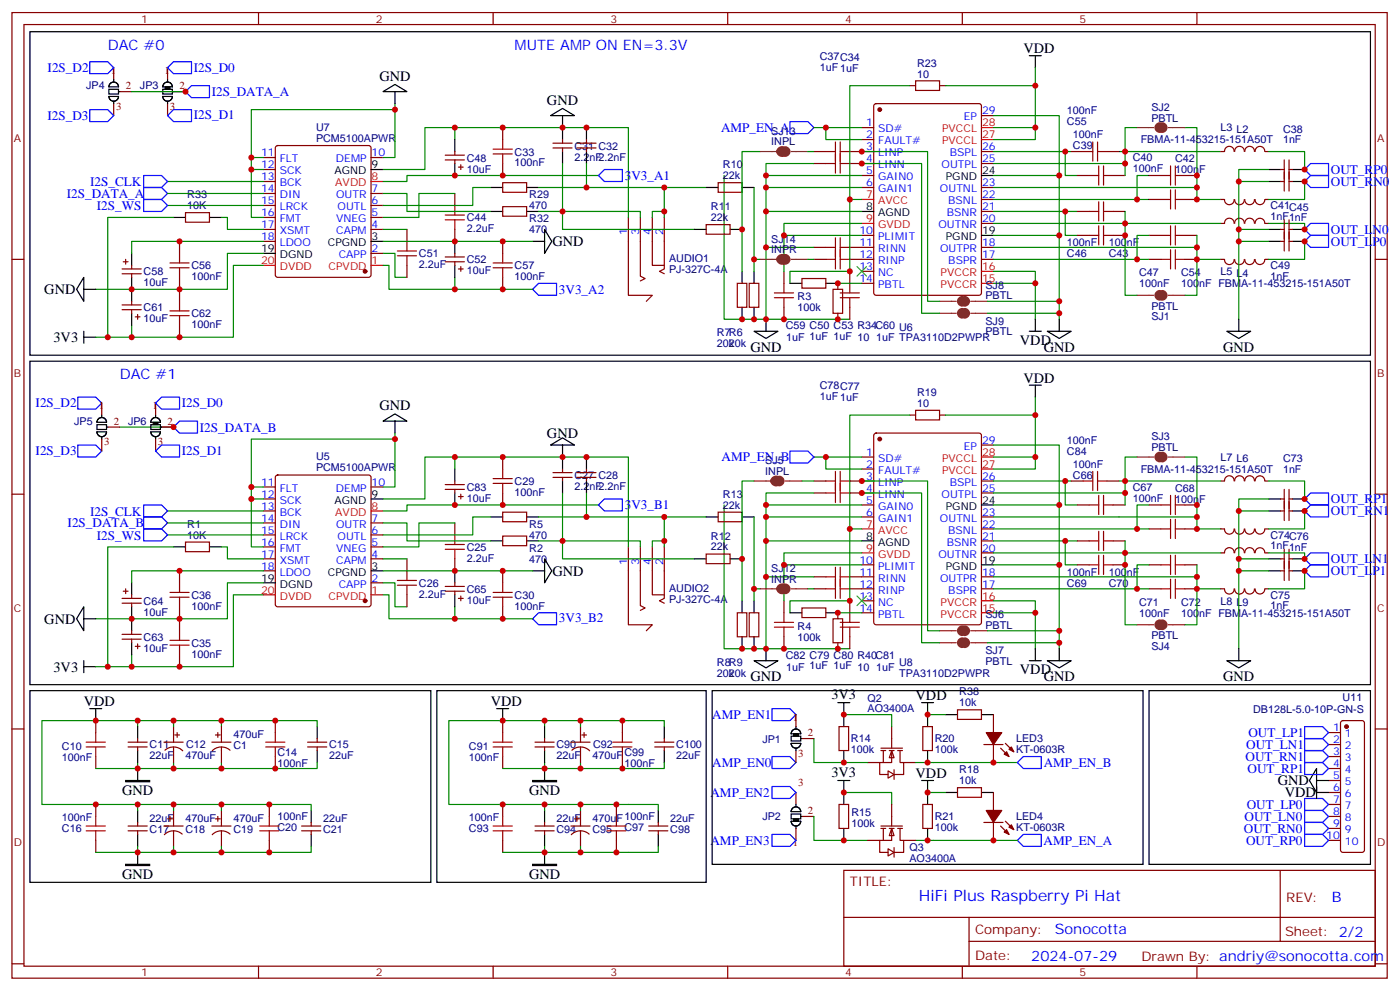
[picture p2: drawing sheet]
<svg xmlns="http://www.w3.org/2000/svg" width="413mm" height="292mm" viewBox="0 0 413 292" stroke-linecap="round" stroke-linejoin="round" font-family="sans-serif">
<defs><g id="words">
<text font-size="4.6" fill="#00f" x="270.8" y="265.3">HiFi Plus Raspberry Pi Hat</text>
<g font-size="4.2" fill="#00f">
<text x="31.7" y="14.6">DAC #0</text>
<text x="151.7" y="14.6">MUTE AMP ON EN=3.3V</text>
<text x="35.3" y="111.7">DAC #1</text>
<text x="392.5" y="265.6">B</text>
<text x="310.9" y="275.1">Sonocotta</text>
<text x="304" y="282.9">2024-07-29</text>
</g>
<g font-size="4.2">
<text x="301.6" y="15.7">VDD</text>
<text x="111.8" y="23.8">GND</text>
<text x="161.2" y="30.9">GND</text>
<text x="162.8" y="72.5">GND</text>
<text x="13.1" y="86.6">GND</text>
<text x="15.8" y="100.7">3V3</text>
<text x="300.6" y="101.4">VDD</text>
<text x="221.2" y="103.6">GND</text>
<text x="307.6" y="103.6">GND</text>
<text x="360.5" y="103.6">GND</text>
<text x="301.6" y="112.7">VDD</text>
<text x="111.8" y="120.8">GND</text>
<text x="161.2" y="129">GND</text>
<text x="162.8" y="169.5">GND</text>
<text x="13.1" y="183.7">GND</text>
<text x="15.8" y="197.8">3V3</text>
<text x="221.2" y="200.6">GND</text>
<text x="300.6" y="198.5">VDD</text>
<text x="307.6" y="200.6">GND</text>
<text x="360.5" y="200.6">GND</text>
<text x="24.7" y="208">VDD</text>
<text x="144.6" y="208">VDD</text>
<text x="245.1" y="205.8">3V3</text>
<text x="269.9" y="206.2">VDD</text>
<text x="245.1" y="228.8">3V3</text>
<text x="269.9" y="229.1">VDD</text>
<text x="376.6" y="231.3">GND</text>
<text x="36" y="234.1">GND</text>
<text x="155.9" y="234.1">GND</text>
<text x="378.7" y="234.8">VDD</text>
<text x="36" y="258.8">GND</text>
<text x="155.9" y="258.8">GND</text>
</g>
<g font-size="3.9" fill="#00f">
<text x="14" y="21.1">I2S_D2</text>
<text x="57.1" y="21.2">I2S_D0</text>
<text x="62.4" y="28.2">I2S_DATA_A</text>
<text x="14" y="35.3">I2S_D3</text>
<text x="57.1" y="35.1">I2S_D1</text>
<text x="212.5" y="38.9">AMP_EN_A</text>
<text x="184.1" y="53">3V3_A1</text>
<text x="392.3" y="51.2">OUT_RP0</text>
<text x="19.7" y="58.3">I2S_DATA_A</text>
<text x="26.6" y="54.9">I2S_CLK</text>
<text x="392.3" y="54.8">OUT_RN0</text>
<text x="28.6" y="61.9">I2S_WS</text>
<text x="392.3" y="68.9">OUT_LN0</text>
<text x="392.3" y="72.4">OUT_LP0</text>
<text x="164.7" y="86.5">3V3_A2</text>
<text x="10.5" y="119.9">I2S_D2</text>
<text x="53.6" y="119.9">I2S_D0</text>
<text x="58.9" y="127.1">I2S_DATA_B</text>
<text x="10.5" y="134.1">I2S_D3</text>
<text x="53.6" y="133.9">I2S_D1</text>
<text x="212.7" y="135.6">AMP_EN_B</text>
<text x="392.3" y="148.2">OUT_RP1</text>
<text x="19.9" y="155.3">I2S_DATA_B</text>
<text x="26.6" y="151.9">I2S_CLK</text>
<text x="184.1" y="150">3V3_B1</text>
<text x="392.3" y="151.7">OUT_RN1</text>
<text x="28.6" y="158.9">I2S_WS</text>
<text x="392.3" y="165.8">OUT_LN1</text>
<text x="392.3" y="169.3">OUT_LP1</text>
<text x="164.7" y="183.3">3V3_B2</text>
<text x="209.9" y="211.7">AMP_EN1</text>
<text x="367.3" y="220.5">OUT_LN1</text>
<text x="368" y="217">OUT_LP1</text>
<text x="209.9" y="225.8">AMP_EN0</text>
<text x="307.6" y="225.9">AMP_EN_B</text>
<text x="367.1" y="224.1">OUT_RN1</text>
<text x="367.7" y="227.6">OUT_RP1</text>
<text x="209.4" y="234.6">AMP_EN2</text>
<text x="367.5" y="238.2">OUT_LP0</text>
<text x="366.6" y="245.2">OUT_RN0</text>
<text x="366.8" y="241.7">OUT_LN0</text>
<text x="209.4" y="248.7">AMP_EN3</text>
<text x="307.6" y="248.7">AMP_EN_A</text>
<text x="367.3" y="248.7">OUT_RP0</text>
</g>
<g font-size="3.9" fill="#800">
<text x="250.5" y="260.9">TITLE:</text>
<text x="379.1" y="265.6">REV:</text>
<text x="287.4" y="275.1">Company:</text>
<text x="378.7" y="275.7">Sheet: 2/2</text>
<text x="287.4" y="282.8">Date:</text>
<text x="336.4" y="282.8">Drawn By: andriy@sonocotta.com</text>
</g>
<g font-size="3.2" fill="#800">
<text x="41.6" y="6.7">1</text>
<text x="110.8" y="6.7">2</text>
<text x="179.9" y="6.7">3</text>
<text x="249.1" y="6.7">4</text>
<text x="318.2" y="6.7">5</text>
<text x="4.1" y="41.8">A</text>
<text x="405.9" y="41.8">A</text>
<text x="4.1" y="110.9">B</text>
<text x="405.9" y="110.9">B</text>
<text x="4.1" y="180.1">C</text>
<text x="405.9" y="180.1">C</text>
<text x="4.1" y="249.2">D</text>
<text x="405.9" y="249.2">D</text>
<text x="41.6" y="287.5">1</text>
<text x="110.8" y="287.5">2</text>
<text x="179.9" y="287.5">3</text>
<text x="249.1" y="287.5">4</text>
<text x="318.2" y="287.5">5</text>
</g>
<g font-size="3.2" fill="#000080">
<text x="241.6" y="17.7">C37C34</text>
<text x="241.6" y="20.8">1uF 1uF</text>
<text x="270.3" y="22.9">10</text>
<text x="270.3" y="19.7">R23</text>
<text x="25.4" y="26.4">JP4</text>
<text x="41.3" y="26.4">JP3</text>
<text x="314.5" y="33.7">100nF</text>
<text x="339.4" y="35.8">PBTL</text>
<text x="339.4" y="32.7">SJ2</text>
<text x="93.1" y="41.8">PCM5100APWR</text>
<text x="93.1" y="38.6">U7</text>
<text x="227.3" y="39.7">SJ13</text>
<text x="314.5" y="36.9">C55</text>
<text x="316.2" y="40.7">100nF</text>
<text x="359.8" y="38.7">L3 L2</text>
<text x="378.2" y="39.1">C38</text>
<text x="137.6" y="47.6">C48</text>
<text x="151.7" y="45.8">C33</text>
<text x="169.3" y="47.3">2.2nF2.2nF</text>
<text x="169.3" y="44">C31 C32</text>
<text x="227.3" y="42.8">INPL</text>
<text x="316.2" y="44">C39</text>
<text x="333.9" y="47.5">C40</text>
<text x="336.2" y="42.2">FBMA-11-453215-151A50T</text>
<text x="346.3" y="47.8">C42</text>
<text x="378.2" y="42.2">1nF</text>
<text x="137.6" y="50.8">10uF</text>
<text x="151.7" y="49">100nF</text>
<text x="213.1" y="52.7">22k</text>
<text x="213.1" y="49.6">R10</text>
<text x="333.9" y="50.8">100nF</text>
<text x="346.3" y="51.1">100nF</text>
<text x="55.2" y="58.3">R33</text>
<text x="156" y="58.4">R29</text>
<text x="55.2" y="61.6">10K</text>
<text x="137.6" y="65.2">C44</text>
<text x="156" y="65.4">R32</text>
<text x="156" y="61.6">470</text>
<text x="209.6" y="65.1">22k</text>
<text x="209.6" y="61.9">R11</text>
<text x="374.5" y="64.7">1nF1nF</text>
<text x="374.5" y="61.6">C41C45</text>
<text x="137.6" y="68.4">2.2uF</text>
<text x="156" y="68.7">470</text>
<text x="227.3" y="71.5">SJ14</text>
<text x="123.5" y="75.8">C51</text>
<text x="137.6" y="77.6">C52</text>
<text x="197.2" y="77.2">AUDIO1</text>
<text x="227.3" y="74.6">INPR</text>
<text x="314.5" y="72.5">100nF</text>
<text x="314.5" y="75.8">C46</text>
<text x="326.8" y="72.5">100nF</text>
<text x="326.8" y="75.8">C43</text>
<text x="42.3" y="81.1">C58</text>
<text x="56.4" y="82.5">100nF</text>
<text x="56.4" y="79.3">C56</text>
<text x="123.5" y="79">2.2uF</text>
<text x="137.6" y="80.8">10uF</text>
<text x="151.7" y="82.5">100nF</text>
<text x="151.7" y="79.3">C57</text>
<text x="197.2" y="80.5">PJ-327C-4A</text>
<text x="335.8" y="81.3">C47</text>
<text x="348.1" y="81.3">C54</text>
<text x="359.8" y="81">L5 L4</text>
<text x="374.5" y="82.4">1nF</text>
<text x="374.5" y="79.3">C49</text>
<text x="42.3" y="84.3">10uF</text>
<text x="235.1" y="88.5">R3</text>
<text x="290.5" y="88.1">PBTL</text>
<text x="290.5" y="85">SJ8</text>
<text x="335.8" y="84.6">100nF</text>
<text x="348.1" y="84.6">100nF FBMA-11-453215-151A50T</text>
<text x="42.3" y="94.9">10uF</text>
<text x="42.3" y="91.7">C61</text>
<text x="56.4" y="93.4">C62</text>
<text x="235.1" y="91.6">100k</text>
<text x="290.5" y="95.6">SJ9</text>
<text x="339.4" y="91.2">PBTL</text>
<text x="339.4" y="94.3">SJ1</text>
<text x="56.4" y="96.6">100nF</text>
<text x="211.3" y="99.1">R7R6</text>
<text x="231.6" y="96.9">C59 C50 C53 R34C60 U6</text>
<text x="231.8" y="100.4">1uF 1uF 1uF 10</text>
<text x="258.2" y="100.4">1uF TPA3110D2PWPR</text>
<text x="290.5" y="98.7">PBTL</text>
<text x="211.3" y="102.2">20k</text>
<text x="214.8" y="102.2">20k</text>
<text x="241.6" y="117.8">1uF 1uF</text>
<text x="241.6" y="114.7">C78C77</text>
<text x="270.3" y="119.9">10</text>
<text x="270.3" y="116.7">R19</text>
<text x="21.9" y="125.1">JP5</text>
<text x="37.7" y="125.1">JP6</text>
<text x="314.5" y="130.7">100nF</text>
<text x="339.4" y="129.7">SJ3</text>
<text x="93.1" y="135.6">U5</text>
<text x="225.6" y="136.7">SJ5</text>
<text x="314.5" y="134">C84</text>
<text x="316.2" y="137.8">100nF</text>
<text x="339.4" y="132.8">PBTL</text>
<text x="359.8" y="135.7">L7 L6</text>
<text x="378.2" y="136.1">C73</text>
<text x="93.1" y="138.8">PCM5100APWR</text>
<text x="151.7" y="142.8">C29</text>
<text x="169.3" y="141.1">C27 C28</text>
<text x="225.6" y="139.9">INPL</text>
<text x="316.2" y="141">C66</text>
<text x="336.2" y="139.2">FBMA-11-453215-151A50T</text>
<text x="378.2" y="139.2">1nF</text>
<text x="137.6" y="147.8">10uF</text>
<text x="137.6" y="144.6">C83</text>
<text x="151.7" y="146">100nF</text>
<text x="169.3" y="144.3">2.2nF2.2nF</text>
<text x="213.1" y="149.8">22k</text>
<text x="213.1" y="146.6">R13</text>
<text x="333.9" y="147.8">100nF</text>
<text x="333.9" y="144.5">C67</text>
<text x="346.3" y="148.1">100nF</text>
<text x="346.3" y="144.8">C68</text>
<text x="55.2" y="155.4">R1</text>
<text x="156" y="155.4">R5</text>
<text x="55.2" y="158.6">10K</text>
<text x="156" y="158.6">470</text>
<text x="209.6" y="159">R12</text>
<text x="374.5" y="161.8">1nF1nF</text>
<text x="374.5" y="158.6">C74C76</text>
<text x="137.6" y="165.4">2.2uF</text>
<text x="137.6" y="162.2">C25</text>
<text x="156" y="165.7">470</text>
<text x="156" y="162.5">R2</text>
<text x="209.6" y="162.1">22k</text>
<text x="123.5" y="172.8">C26</text>
<text x="227.3" y="171.6">INPR</text>
<text x="227.3" y="168.5">SJ12</text>
<text x="314.5" y="169.5">100nF</text>
<text x="314.5" y="172.8">C69</text>
<text x="326.8" y="169.5">100nF</text>
<text x="326.8" y="172.8">C70</text>
<text x="42.3" y="178.1">C64</text>
<text x="56.4" y="179.5">100nF</text>
<text x="56.4" y="176.3">C36</text>
<text x="123.5" y="176">2.2uF</text>
<text x="137.6" y="177.8">10uF</text>
<text x="137.6" y="174.6">C65</text>
<text x="151.7" y="179.5">100nF</text>
<text x="151.7" y="176.3">C30</text>
<text x="197.2" y="177.5">PJ-327C-4A</text>
<text x="197.2" y="174.2">AUDIO2</text>
<text x="335.8" y="178.3">C71</text>
<text x="348.1" y="178.3">C72</text>
<text x="359.8" y="178.1">L8 L9</text>
<text x="374.5" y="179.4">1nF</text>
<text x="374.5" y="176.3">C75</text>
<text x="42.3" y="181.4">10uF</text>
<text x="235.1" y="185.5">R4</text>
<text x="290.5" y="185.1">PBTL</text>
<text x="290.5" y="182">SJ6</text>
<text x="335.8" y="181.6">100nF</text>
<text x="348.1" y="181.6">100nF FBMA-11-453215-151A50T</text>
<text x="42.3" y="191.9">10uF</text>
<text x="42.3" y="188.7">C63</text>
<text x="56.4" y="190.4">C35</text>
<text x="235.1" y="188.6">100k</text>
<text x="339.4" y="188.2">PBTL</text>
<text x="339.4" y="191.3">SJ4</text>
<text x="56.4" y="193.6">100nF</text>
<text x="211.3" y="196.1">R8R9</text>
<text x="231.6" y="193.9">C82 C79 C80 R40C81</text>
<text x="231.8" y="197.4">1uF 1uF 1uF 10</text>
<text x="258.2" y="197.5">1uF</text>
<text x="265" y="196.1">U8</text>
<text x="290.5" y="195.7">PBTL</text>
<text x="290.5" y="192.6">SJ7</text>
<text x="211.3" y="199.2">20k</text>
<text x="214.8" y="199.2">20k</text>
<text x="265" y="199.2">TPA3110D2PWPR</text>
<text x="255.7" y="209.8">AO3400A</text>
<text x="255.7" y="206.6">Q2</text>
<text x="282.7" y="208">10k</text>
<text x="282.7" y="204.8">R38</text>
<text x="369.4" y="209.9">DB128L-5.0-10P-GN-S</text>
<text x="395.7" y="206.3">U11</text>
<text x="18.3" y="220.8">C10</text>
<text x="44.1" y="220.4">C11</text>
<text x="54.9" y="220.3">C12</text>
<text x="68.8" y="217.4">470uF</text>
<text x="68.8" y="220.6">C1</text>
<text x="97" y="220.4">C15</text>
<text x="138.2" y="220.8">C91</text>
<text x="164" y="220.4">C90</text>
<text x="174.8" y="220.3">C92</text>
<text x="199.3" y="220.4">C100</text>
<text x="224.7" y="218.8">JP1</text>
<text x="250.8" y="221.8">100k</text>
<text x="250.8" y="218.6">R14</text>
<text x="275.5" y="221.8">100k</text>
<text x="275.5" y="218.6">R20</text>
<text x="299.5" y="221.8">KT-0603R</text>
<text x="299.5" y="218.6">LED3</text>
<text x="18.3" y="224">100nF</text>
<text x="44.1" y="223.6">22uF</text>
<text x="54.7" y="223.6">470uF</text>
<text x="81.8" y="225.7">100nF</text>
<text x="81.8" y="222.5">C14</text>
<text x="97" y="223.6">22uF</text>
<text x="138.2" y="224">100nF</text>
<text x="164" y="223.6">22uF</text>
<text x="174.6" y="223.6">470uF</text>
<text x="184.1" y="225.7">100nF</text>
<text x="184.1" y="222.5">C99</text>
<text x="199.3" y="223.6">22uF</text>
<text x="282.7" y="227.7">R18</text>
<text x="282.7" y="230.9">10k</text>
<text x="18.3" y="241.7">100nF</text>
<text x="18.3" y="244.9">C16</text>
<text x="44.1" y="242.1">22uF</text>
<text x="44.1" y="245.3">C17</text>
<text x="54.7" y="242.1">470uF</text>
<text x="54.7" y="245.3">C18</text>
<text x="68.8" y="242.1">470uF</text>
<text x="68.8" y="245.3">C19</text>
<text x="81.8" y="241.5">100nF</text>
<text x="81.8" y="244.7">C20</text>
<text x="95.2" y="242.1">22uF</text>
<text x="95.2" y="245.3">C21</text>
<text x="138.2" y="241.7">100nF</text>
<text x="138.2" y="244.9">C93</text>
<text x="164" y="242.1">22uF</text>
<text x="164" y="245.3">C94</text>
<text x="174.6" y="242.1">470uF100nF</text>
<text x="174.6" y="245.3">C95</text>
<text x="184.1" y="244.7">C97</text>
<text x="197.6" y="242.1">22uF</text>
<text x="197.6" y="245.3">C98</text>
<text x="224.7" y="241.6">JP2</text>
<text x="251" y="243.4">100k</text>
<text x="251" y="240.2">R15</text>
<text x="275.5" y="244.7">100k</text>
<text x="275.5" y="241.6">R21</text>
<text x="299.5" y="244.7">KT-0603R</text>
<text x="299.5" y="241.6">LED4</text>
<text x="268.1" y="250.7">Q3</text>
<text x="268.1" y="253.9">AO3400A</text>
</g>
<g font-size="3.2" fill="#840000">
<text x="32.6" y="21.7">1</text>
<text x="48.5" y="21.7">1</text>
<text x="37" y="26.3">2</text>
<text x="52.9" y="26.3">2</text>
<text x="34.2" y="32.3">3</text>
<text x="50.1" y="32.3">3</text>
<text x="29.1" y="120.5">1</text>
<text x="33.5" y="125.1">2</text>
<text x="45" y="120.5">1</text>
<text x="49.4" y="125.1">2</text>
<text x="30.7" y="131.1">3</text>
<text x="46.6" y="131.1">3</text>
<text x="233.7" y="212.2">1</text>
<text x="238.1" y="216.8">2</text>
<text x="235.3" y="222.8">3</text>
<text x="235.3" y="231.6">3</text>
<text x="238.1" y="239.7">2</text>
<text x="233.7" y="249.2">1</text>
</g>
<g font-size="3.2" fill="#00f">
<text x="284" y="35.5">EP</text>
<text x="289.5" y="33.7">29</text>
<text x="255.3" y="37.2">1</text>
<text x="255.3" y="40.7">2</text>
<text x="258.8" y="39">SD#</text>
<text x="76.9" y="46">11</text>
<text x="82.4" y="47.8">FLT</text>
<text x="99" y="47.8">DEMP</text>
<text x="109.5" y="46">10</text>
<text x="255.3" y="44.3">3</text>
<text x="255.3" y="47.8">4</text>
<text x="258.8" y="42.5">FAULT#</text>
<text x="258.8" y="46">LINP</text>
<text x="280" y="46">BSPL</text>
<text x="289.5" y="47.8">25</text>
<text x="289.5" y="44.3">26</text>
<text x="76.9" y="49.6">12</text>
<text x="76.9" y="53.1">13</text>
<text x="82.4" y="51.3">SCK</text>
<text x="255.3" y="51.3">5</text>
<text x="258.8" y="49.6">LINN</text>
<text x="258.8" y="53.1">GAIN0</text>
<text x="277.5" y="49.6">OUTPL</text>
<text x="76.9" y="56.6">14</text>
<text x="82.4" y="54.9">BCK</text>
<text x="82.4" y="58.4">DIN</text>
<text x="99.1" y="58.4">OUTR</text>
<text x="109.5" y="56.6">7</text>
<text x="255.3" y="54.9">6</text>
<text x="258.8" y="56.6">GAIN1</text>
<text x="277.1" y="56.6">OUTNL</text>
<text x="289.5" y="58.4">22</text>
<text x="289.5" y="54.9">23</text>
<text x="76.9" y="60.1">15</text>
<text x="76.9" y="63.7">16</text>
<text x="82.4" y="61.9">LRCK</text>
<text x="82.4" y="65.4">FMT</text>
<text x="99" y="65.4">VNEG</text>
<text x="99.5" y="61.9">OUTL</text>
<text x="109.5" y="63.7">5</text>
<text x="109.5" y="60.1">6</text>
<text x="279" y="63.7">BSNR</text>
<text x="279.5" y="60.1">BSNL</text>
<text x="289.5" y="65.4">20</text>
<text x="289.5" y="61.9">21</text>
<text x="76.9" y="67.2">17</text>
<text x="76.9" y="70.7">18</text>
<text x="82.4" y="69">XSMT</text>
<text x="99.1" y="69">CAPM</text>
<text x="109.5" y="67.2">4</text>
<text x="184.9" y="69.3" transform="rotate(-90 184.9 69.3)">1</text>
<text x="188.4" y="69.3" transform="rotate(-90 188.4 69.3)">3</text>
<text x="191.9" y="69.3" transform="rotate(-90 191.9 69.3)">4</text>
<text x="195.4" y="69.3" transform="rotate(-90 195.4 69.3)">2</text>
<text x="253.3" y="69">10</text>
<text x="258.8" y="70.7">PLIMIT</text>
<text x="276.6" y="67.2">OUTNR</text>
<text x="82.4" y="72.5">LDOO</text>
<text x="99.8" y="76">CAPP</text>
<text x="109.5" y="74.3">2</text>
<text x="253.3" y="72.5">11</text>
<text x="253.3" y="76">12</text>
<text x="258.8" y="74.3">RINN</text>
<text x="258.8" y="77.8">RINP</text>
<text x="277.1" y="74.3">OUTPR</text>
<text x="279.5" y="77.8">BSPR</text>
<text x="289.5" y="76">17</text>
<text x="289.5" y="72.5">18</text>
<text x="253.3" y="79.6">13</text>
<text x="253.3" y="83.1">14</text>
<text x="258.8" y="81.3">NC</text>
<text x="258.8" y="84.8">PBTL</text>
<text x="289.5" y="130.7">29</text>
<text x="255.3" y="134.2">1</text>
<text x="255.3" y="137.8">2</text>
<text x="258.8" y="136">SD#</text>
<text x="284" y="132.5">EP</text>
<text x="76.9" y="143.1">11</text>
<text x="109.5" y="143.1">10</text>
<text x="255.3" y="141.3">3</text>
<text x="258.8" y="139.5">FAULT#</text>
<text x="258.8" y="143.1">LINP</text>
<text x="280" y="143.1">BSPL</text>
<text x="289.5" y="141.3">26</text>
<text x="76.9" y="146.6">12</text>
<text x="82.4" y="144.8">FLT</text>
<text x="82.4" y="148.3">SCK</text>
<text x="99" y="144.8">DEMP</text>
<text x="255.3" y="144.8">4</text>
<text x="255.3" y="148.3">5</text>
<text x="258.8" y="146.6">LINN</text>
<text x="277.5" y="146.6">OUTPL</text>
<text x="289.5" y="144.8">25</text>
<text x="76.9" y="150.1">13</text>
<text x="76.9" y="153.6">14</text>
<text x="82.4" y="151.9">BCK</text>
<text x="82.4" y="155.4">DIN</text>
<text x="99.1" y="155.4">OUTR</text>
<text x="109.5" y="153.6">7</text>
<text x="255.3" y="151.9">6</text>
<text x="258.8" y="150.1">GAIN0</text>
<text x="258.8" y="153.6">GAIN1</text>
<text x="277.1" y="153.6">OUTNL</text>
<text x="289.5" y="155.4">22</text>
<text x="289.5" y="151.9">23</text>
<text x="76.9" y="157.2">15</text>
<text x="76.9" y="160.7">16</text>
<text x="82.4" y="158.9">LRCK</text>
<text x="99.5" y="158.9">OUTL</text>
<text x="109.5" y="160.7">5</text>
<text x="109.5" y="157.2">6</text>
<text x="279" y="160.7">BSNR</text>
<text x="279.5" y="157.2">BSNL</text>
<text x="289.5" y="158.9">21</text>
<text x="76.9" y="164.2">17</text>
<text x="76.9" y="167.7">18</text>
<text x="82.4" y="162.5">FMT</text>
<text x="82.4" y="166">XSMT</text>
<text x="99" y="162.5">VNEG</text>
<text x="99.1" y="166">CAPM</text>
<text x="109.5" y="164.2">4</text>
<text x="184.9" y="166.3" transform="rotate(-90 184.9 166.3)">1</text>
<text x="188.4" y="166.3" transform="rotate(-90 188.4 166.3)">3</text>
<text x="191.9" y="166.3" transform="rotate(-90 191.9 166.3)">4</text>
<text x="195.4" y="166.3" transform="rotate(-90 195.4 166.3)">2</text>
<text x="253.3" y="166">10</text>
<text x="258.8" y="167.7">PLIMIT</text>
<text x="276.6" y="164.2">OUTNR</text>
<text x="289.5" y="162.5">20</text>
<text x="82.4" y="169.5">LDOO</text>
<text x="99.8" y="173">CAPP</text>
<text x="109.5" y="171.3">2</text>
<text x="253.3" y="169.5">11</text>
<text x="253.3" y="173">12</text>
<text x="258.8" y="171.3">RINN</text>
<text x="277.1" y="171.3">OUTPR</text>
<text x="289.5" y="173">17</text>
<text x="289.5" y="169.5">18</text>
<text x="253.3" y="176.6">13</text>
<text x="258.8" y="174.8">RINP</text>
<text x="258.8" y="178.3">NC</text>
<text x="279.5" y="174.8">BSPR</text>
<text x="253.3" y="180.1">14</text>
<text x="258.8" y="181.9">PBTL</text>
<text x="392.9" y="215.4">1</text>
<text x="392.9" y="218.9">2</text>
<text x="396.4" y="217.1">1</text>
<text x="396.4" y="220.7">2</text>
<text x="392.9" y="222.4">3</text>
<text x="392.9" y="226">4</text>
<text x="396.4" y="224.2">3</text>
<text x="396.4" y="227.7">4</text>
<text x="392.9" y="229.5">5</text>
<text x="392.9" y="233">6</text>
<text x="396.4" y="231.2">5</text>
<text x="392.9" y="236.5">7</text>
<text x="396.4" y="234.8">6</text>
<text x="396.4" y="238.3">7</text>
<text x="392.9" y="240.1">8</text>
<text x="392.9" y="243.6">9</text>
<text x="396.4" y="241.8">8</text>
<text x="396.4" y="245.4">9</text>
<text x="390.9" y="247.1">10</text>
<text x="396.4" y="248.9">10</text>
</g>
<g font-size="3.2" fill="#f00">
<text x="277.7" y="39">PVCCL</text>
<text x="289.5" y="40.7">27</text>
<text x="289.5" y="37.2">28</text>
<text x="277.7" y="42.5">PVCCL</text>
<text x="109.5" y="53.1">8</text>
<text x="98.8" y="54.9">AVDD</text>
<text x="255.3" y="58.4">7</text>
<text x="255.3" y="65.4">9</text>
<text x="258.8" y="60.1">AVCC</text>
<text x="258.8" y="67.2">GVDD</text>
<text x="76.9" y="77.8">20</text>
<text x="109.5" y="77.8">1</text>
<text x="82.4" y="79.6">DVDD</text>
<text x="96.9" y="79.6">CPVDD</text>
<text x="277.3" y="81.3">PVCCR</text>
<text x="289.5" y="83.1">15</text>
<text x="289.5" y="79.6">16</text>
<text x="277.3" y="84.8">PVCCR</text>
<text x="277.7" y="136">PVCCL</text>
<text x="289.5" y="137.8">27</text>
<text x="289.5" y="134.2">28</text>
<text x="277.7" y="139.5">PVCCL</text>
<text x="98.8" y="151.9">AVDD</text>
<text x="109.5" y="150.1">8</text>
<text x="255.3" y="155.4">7</text>
<text x="258.8" y="157.2">AVCC</text>
<text x="255.3" y="162.5">9</text>
<text x="258.8" y="164.2">GVDD</text>
<text x="76.9" y="174.8">20</text>
<text x="82.4" y="176.6">DVDD</text>
<text x="96.9" y="176.6">CPVDD</text>
<text x="109.5" y="174.8">1</text>
<text x="277.3" y="178.3">PVCCR</text>
<text x="289.5" y="176.6">16</text>
<text x="277.3" y="181.9">PVCCR</text>
<text x="289.5" y="180.1">15</text>
</g>
<g font-size="3.2">
<text x="98.6" y="51.3">AGND</text>
<text x="109.5" y="49.6">9</text>
<text x="278.8" y="53.1">PGND</text>
<text x="289.5" y="51.3">24</text>
<text x="255.3" y="61.9">8</text>
<text x="258.8" y="63.7">AGND</text>
<text x="109.5" y="70.7">3</text>
<text x="278.8" y="70.7">PGND</text>
<text x="289.5" y="69">19</text>
<text x="76.9" y="74.3">19</text>
<text x="82.4" y="76">DGND</text>
<text x="96.6" y="72.5">CPGND</text>
<text x="98.6" y="148.3">AGND</text>
<text x="109.5" y="146.6">9</text>
<text x="289.5" y="148.3">24</text>
<text x="278.8" y="150.1">PGND</text>
<text x="255.3" y="158.9">8</text>
<text x="258.8" y="160.7">AGND</text>
<text x="109.5" y="167.7">3</text>
<text x="278.8" y="167.7">PGND</text>
<text x="289.5" y="166">19</text>
<text x="76.9" y="171.3">19</text>
<text x="82.4" y="173">DGND</text>
<text x="96.6" y="169.5">CPGND</text>
</g>
</g></defs>
<g fill="none" stroke="#870000" stroke-width=".35">
<path d="M3.5 3.7h405.4v284.3h-405.4zM7.1 7.2h398.2v277.3h-398.2zM76.2 3.7v3.5M145.3 3.7v3.5M214.5 3.7v3.5M283.6 3.7v3.5M352.8 3.7v3.5M148.2 37.6v3.5M254 37.6h3.5M257.8 30.7l.4-.2h30.4l.6 .4 .1 55.4-.5 .6-30.6 .1-.6-.5-.1-55.3zM268.1 25.2h1.8M269.9 23.8h7v2.8h-7z"/>
<path d="M276.9 25.2h1.8M289.3 34h3.5M77.6 57h3.5M77.6 46.4h3.5M77.6 49.9h3.5M77.6 53.4h3.5M81.4 43.1l.4-.2h26.9l.5 .2 .2 .5v37.4l-.3 .5-.4 .2h-26.9l-.5-.3-.2-.4v-37.4zM109.4 57h3.5M109.4 46.4h3.5M131.2 47.1h5.7M131.2 45.7h5.7M134.1 44.6v1.1"/>
<path d="M134.1 47.1v1.1M134.1 57v3.5M135.1 49.2h1.4M135.8 48.5v1.4M148.2 53.8h7v2.8h-7zM148.2 48.2v3.5M163 43.6h5.6M163 42.2h5.6M165.8 41.1v1.1M165.8 43.6v1M170 43.6h5.7M170 42.2h5.7"/>
<path d="M172.9 41.1v1.1M172.9 43.6v1M211.7 53.8h7v2.8h-7zM239.9 44.6h3.5M239.9 48.2h3.5M250.5 44.6h7M250.5 48.2h7M254 41.1h3.5M254 51.7h3.5M254 55.2h3.5M289.3 44.6h3.5M289.3 48.2h3.5"/>
<path d="M289.3 55.2h3.5M289.3 58.7h3.5M315.7 44.6h3.6M317.5 51.7h3.5M326.3 44.6h3.5M328.1 51.7h3.5M338.7 51.7h3.5M338.7 58.7h3.5M349.2 51.7h3.6M349.2 58.7h3.6M359.8 58.7l1.1 .1a1.41 1.41 0 0 0 1.4 1.5 1.41 1.41 0 0 0 1.4-1.5M359.8 44.6h1.1"/>
<path d="M360.9 44.6a1.41 1.41 0 0 1 1.4-1.5 1.41 1.41 0 0 1 1.4 1.5M363.9 44.6a1.41 1.41 0 0 1 1.4-1.5 1.41 1.41 0 0 1 1.4 1.5M363.9 58.8a1.41 1.41 0 0 0 1.4 1.5 1.41 1.41 0 0 0 1.4-1.5M366.9 44.6a1.41 1.41 0 0 1 1.4-1.5 1.41 1.41 0 0 1 1.4 1.5M366.9 58.8a1.41 1.41 0 0 0 1.4 1.5 1.41 1.41 0 0 0 1.4-1.5M370 44.6a1.41 1.41 0 0 1 1.4-1.5 1.41 1.41 0 0 1 1.4 1.5M372.8 58.8a1.41 1.41 0 0 1-1.4 1.5 1.41 1.41 0 0 1-1.4-1.5M372.9 44.6h1M372.9 58.7h1M377.5 49.9h1M377.5 53.4h1M378.5 47.1v9.2"/>
<path d="M379.9 49.9h1.1M379.9 53.4h1.1M379.9 47.1v9.2M3.5 76.4h3.6M36 79.2h5.6M36.3 77.1h1.4M37 76.4v1.4M38.8 78.1v1.1M52.9 71.1v3.5M54.7 62.6h7v2.8h-7zM77.6 67.6h3.5M77.6 64h3.5"/>
<path d="M77.6 60.5h3.5M77.6 71.1h3.5M109.4 74.6h3.5M109.4 67.6h3.5M109.4 64h3.5M109.4 60.5h3.5M119.9 67.6v3.5M119.9 78.1v3.6M131.2 77.1h5.7M131.2 75.7h5.7M134.1 67.6v3.5M134.1 74.6v1.1"/>
<path d="M134.1 77.1v1M135.1 79.2h1.4M135.8 78.5v1.4M148.2 60.9h7v2.8h-7zM148.2 71.1v3.5M185.2 64v23h7.1l-1.8 1.7M188.7 64v17.3l1.4 .7-1.4 .7M192.3 64v14.1h3.5M195.8 64v15.2l-1.4 .7 1.4 .7M208.1 66.1h7.1v2.9h-7.1zM231.1 79.9v3.5M239.9 76.4h3.5"/>
<path d="M239.9 72.8h3.5M250.5 76.4h7M250.5 72.8h7M250.5 79.9v3.5M254 69.3h3.5M254 79.9h3.5M289.3 76.4h3.5M289.3 72.8h3.5M289.3 65.8h3.5M289.3 62.3h3.5M317.5 69.3h3.5M317.5 62.3h3.5"/>
<path d="M328.1 69.3h3.5M328.1 62.3h3.5M338.7 76.4h3.5M338.7 69.3h3.5M349.2 76.4h3.6M349.2 69.3h3.6M359.8 76.4h1.1a1.41 1.41 0 0 0 1.4 1.5 1.41 1.41 0 0 0 1.4-1.5M363.7 65.8a1.41 1.41 0 0 0-1.4-1.5 1.41 1.41 0 0 0-1.4 1.5h-1.1M363.9 76.4a1.41 1.41 0 0 0 1.4 1.5 1.41 1.41 0 0 0 1.4-1.5M363.9 65.8a1.41 1.41 0 0 1 1.4-1.5 1.41 1.41 0 0 1 1.4 1.5M366.9 76.4a1.41 1.41 0 0 0 1.4 1.5 1.41 1.41 0 0 0 1.4-1.5M366.9 65.8a1.41 1.41 0 0 1 1.4-1.5 1.41 1.41 0 0 1 1.4 1.5"/>
<path d="M370 65.8a1.41 1.41 0 0 1 1.4-1.5 1.41 1.41 0 0 1 1.4 1.5M372.8 76.4a1.41 1.41 0 0 1-1.4 1.5 1.41 1.41 0 0 1-1.4-1.5M372.9 76.4h1M372.9 65.8h1M377.5 67.6h1M377.5 71.1h1M378.5 64.7v9.2M379.9 67.6h1.1M379.9 71.1h1.1M379.9 64.7v9.2M405.3 76.4h3.6M36 91.2h5.6"/>
<path d="M36 89.8h5.6M36 80.6h5.6M38.8 80.6v1.1M38.8 88.7v1.1M38.8 91.2v1.1M39.9 93.3h1.4M40.6 92.6v1.4M52.9 81.7v7M52.9 95.8v3.5M148.2 81.7v3.5M217.3 83.4h2.8v7.1h-2.8zM220.8 83.4h2.9v7.1h-2.9z"/>
<path d="M231.1 90.5v3.5M236.4 82h7v2.8h-7zM245.5 85.2h2.9v7.1h-2.9zM246.9 83.4v1.8M246.9 92.3v1.7M250.5 90.5v3.5M254 83.4h3.5M148.2 134.6v3.5M163 139.2h5.6M165.8 138.1v1.1M170 139.2h5.7M172.9 138.1v1.1"/>
<path d="M254 134.6h3.5M254 138.1h3.5M257.8 127.7l.4-.2h30.4l.6 .5 .1 55.3-.5 .6-30.6 .1-.6-.5-.1-55.3zM268.1 122.2h1.8M269.9 120.8h7v2.8h-7zM276.9 122.2h1.8M289.3 131.1h3.5M3.5 145.5h3.6M54.7 159.6h7v2.9h-7zM77.6 157.5h3.5M77.6 154h3.5M77.6 143.4h3.5"/>
<path d="M77.6 146.9h3.5M77.6 150.5h3.5M81.4 140.1l.4-.2h26.9l.5 .2 .2 .5v37.4l-.3 .5-.4 .2h-26.9l-.5-.3-.2-.4v-37.4zM109.4 157.5h3.5M109.4 154h3.5M109.4 143.4h3.5M131.2 144.1h5.7M131.2 142.7h5.7M134.1 141.6v1.1M134.1 144.1v1.1M134.1 154v3.5M135.1 146.2h1.4"/>
<path d="M135.8 145.5v1.4M148.2 157.9h7v2.8h-7zM148.2 150.8h7v2.8h-7zM148.2 145.2v3.5M163 140.6h5.6M165.8 140.6v1M170 140.6h5.7M172.9 140.6v1M211.7 150.8h7v2.8h-7zM239.9 141.6h3.5M239.9 145.2h3.5M250.5 141.6h7"/>
<path d="M250.5 145.2h7M254 148.7h3.5M254 152.2h3.5M289.3 141.6h3.5M289.3 145.2h3.5M289.3 152.2h3.5M289.3 159.3h3.5M289.3 155.8h3.5M315.7 141.6h3.6M317.5 148.7h3.5M317.5 159.3h3.5M326.3 141.6h3.5"/>
<path d="M328.1 148.7h3.5M328.1 159.3h3.5M338.7 148.7h3.5M338.7 155.8h3.5M349.2 148.7h3.6M349.2 155.8h3.6M359.8 155.8h1.1a1.41 1.41 0 0 0 1.4 1.5 1.41 1.41 0 0 0 1.4-1.5M363.7 141.6a1.41 1.41 0 0 0-1.4-1.5 1.41 1.41 0 0 0-1.4 1.5h-1.1M363.9 141.6a1.41 1.41 0 0 1 1.4-1.5 1.41 1.41 0 0 1 1.4 1.5M363.9 155.8a1.41 1.41 0 0 0 1.4 1.5 1.41 1.41 0 0 0 1.4-1.5M366.9 141.6a1.41 1.41 0 0 1 1.4-1.5 1.41 1.41 0 0 1 1.4 1.5M366.9 155.8a1.41 1.41 0 0 0 1.4 1.5 1.41 1.41 0 0 0 1.4-1.5"/>
<path d="M370 141.6a1.41 1.41 0 0 1 1.4-1.5 1.41 1.41 0 0 1 1.4 1.5M372.8 155.8a1.41 1.41 0 0 1-1.4 1.5 1.41 1.41 0 0 1-1.4-1.5M372.9 141.6h1M372.9 155.8h1M377.5 146.9h1M377.5 150.5h1M378.5 144.1v9.2M379.9 144.1v9.2M379.9 146.9h1.1M379.9 150.5h1.1M405.3 145.5h3.6M36 176.2h5.6"/>
<path d="M36 177.6h5.6M36.3 174.1h1.4M37 173.4v1.4M38.8 175.2v1M38.8 177.6v1.1M52.9 168.1v3.5M52.9 178.7v7M77.6 164.6h3.5M77.6 161h3.5M77.6 168.1h3.5M109.4 171.6h3.5M109.4 164.6h3.5"/>
<path d="M109.4 161h3.5M119.9 164.6v3.5M119.9 175.2v3.5M131.2 174.1h5.7M131.2 172.7h5.7M134.1 164.6v3.5M134.1 171.6v1.1M134.1 174.1v1.1M135.1 176.2h1.4M135.8 175.5v1.4M148.2 168.1v3.5M148.2 178.7v3.5"/>
<path d="M185.2 161v23h7.1l-1.8 1.7M188.7 161v17.3l1.4 .7-1.4 .7M192.3 161v14.2h3.5M195.8 161v15.2l-1.4 .7 1.4 .7M208.1 163.2h7.1v2.8h-7.1zM231.1 176.9v3.5M236.4 179h7v2.9h-7zM239.9 169.9h3.5M239.9 173.4h3.5M250.5 176.9v3.5M250.5 169.9h7M250.5 173.4h7"/>
<path d="M254 166.3h3.5M254 176.9h3.5M289.3 169.9h3.5M289.3 173.4h3.5M289.3 162.8h3.5M317.5 166.3h3.5M328.1 166.3h3.5M338.7 166.3h3.5M338.7 173.4h3.5M349.2 166.3h3.6M349.2 173.4h3.6M359.8 173.4h1.1a1.41 1.41 0 0 0 1.4 1.5 1.41 1.41 0 0 0 1.4-1.5"/>
<path d="M363.7 162.8a1.41 1.41 0 0 0-1.4-1.5 1.41 1.41 0 0 0-1.4 1.5h-1.1M363.9 173.4a1.41 1.41 0 0 0 1.4 1.5 1.41 1.41 0 0 0 1.4-1.5M363.9 162.8a1.41 1.41 0 0 1 1.4-1.5 1.41 1.41 0 0 1 1.4 1.5M366.9 173.4a1.41 1.41 0 0 0 1.4 1.5 1.41 1.41 0 0 0 1.4-1.5M366.9 162.8a1.41 1.41 0 0 1 1.4-1.5 1.41 1.41 0 0 1 1.4 1.5M370 162.8a1.41 1.41 0 0 1 1.4-1.5 1.41 1.41 0 0 1 1.4 1.5M372.8 173.4a1.41 1.41 0 0 1-1.4 1.5 1.41 1.41 0 0 1-1.4-1.5M372.9 173.4h1M372.9 162.8h1M377.5 164.6h1M377.5 168.1h1M378.5 161.7v9.2"/>
<path d="M379.9 161.7v9.2M379.9 164.6h1.1M379.9 168.1h1.1M36 188.2h5.6M36 186.8h5.6M38.8 185.7v1.1M38.8 188.2v1.1M39.9 190.3h1.4M40.6 189.6v1.4M52.9 192.8v3.5M217.3 180.4h2.8v7.1h-2.8zM220.8 180.4h2.9v7.1h-2.9z"/>
<path d="M231.1 187.5v3.5M245.5 182.2h2.9v7.1h-2.9zM246.9 180.4v1.8M246.9 189.3v1.7M250.5 187.5v3.5M254 180.4h3.5M3.5 214.7h3.6M28.2 212.2v3.5M37.7 220h5.7M37.7 218.5h5.7M40.6 217.5v1M40.6 220v1"/>
<path d="M48.3 218.5h5.7M51.2 214v4.5M51.2 220v4.5M51.5 216.4h1.4M52.2 215.7v1.4M62.4 218.5h5.7M63.5 216.4h1.4M64.2 215.7v1.4M65.3 214v4.5M65.3 220v4.5M81.1 212.2v3.5M90.7 220h5.6"/>
<path d="M90.7 218.5h5.6M93.5 217.5v1M93.5 220v1M148.2 212.2v3.5M157.7 220h5.6M157.7 218.5h5.6M160.5 217.5v1M160.5 220v1M168.3 218.5h5.6M171.1 214v4.5M171.1 220v4.5M171.4 216.4h1.5"/>
<path d="M172.2 215.7v1.4M183.4 212.2v3.5M193 220h5.6M193 218.5h5.6M195.8 217.5v1M195.8 220v1M391.6 215.7h3.5M391.6 219.3h3.5M395.3 212.4l.5-.2h5.7l.5 .2 .2 .5v37.4l-.3 .5-.4 .2h-5.7l-.5-.2-.2-.5v-37.4zM405.3 214.7h3.6M28.2 222.8v3.5M28.2 236.9v3.5"/>
<path d="M48.6 220.9a3.8 3.8 0 0 1 5.3 .2M51.2 238.7v4.5M65.3 238.7v4.5M67.8 220.9a3.8 3.8 0 0 0-5.2 .2M79.4 236.9v3.5M81.1 222.8v3.5M148.2 222.8v3.5M148.2 236.9v3.5M168.6 220.9a3.8 3.8 0 0 1 5.2 .2M171.1 238.7v4.5M181.7 236.9v3.5M183.4 222.8v3.5"/>
<path d="M391.6 222.8h3.5M391.6 226.3h3.5M391.6 229.8h3.5M391.6 233.4h3.5M391.6 236.9h3.5M28.2 247.5v3.5M37.7 243.2h5.7M37.7 244.7h5.7M40.6 242.2v1M40.6 244.7v1M48.3 243.2h5.7M49.4 241.1h1.4"/>
<path d="M50.1 240.4v1.4M51.2 244.7v4.5M53.7 245.6a3.8 3.8 0 0 0-5.3 .2M62.4 243.2h5.7M63.5 241.1h1.4M64.2 240.4v1.4M65.3 244.7v4.5M67.8 245.6a3.8 3.8 0 0 0-5.2 .2M79.4 247.5v3.5M88.9 243.2h5.6M88.9 244.7h5.6M91.7 242.2v1"/>
<path d="M91.7 244.7v1M148.2 247.5v3.5M157.7 243.2h5.6M157.7 244.7h5.6M160.5 242.2v1M160.5 244.7v1M168.3 243.2h5.6M169.3 241.1h1.4M170 240.4v1.4M171.1 244.7v4.5M173.6 245.6a3.8 3.8 0 0 0-5.2 .2M181.7 247.5v3.5"/>
<path d="M191.2 243.2h5.6M191.2 244.7h5.6M194 242.2v1M194 244.7v1M248.7 256.3h156.6v28.2h-156.6zM377.3 256.3v20.9M391.6 240.4h3.5M391.6 243.9h3.5M391.6 247.5h3.5M248.7 270.1h156.5M285.6 277.2h119.6M285.6 270.1v14.2"/>
<path d="M3.5 283.8h3.6M76.2 284.5v3.5M145.3 284.5v3.5M214.5 284.5v3.5M283.6 284.5v3.5M352.8 284.5v3.5M405.3 283.8h3.6"/>
</g>
<g fill="none" stroke="#000" stroke-width=".35">
<path d="M8.8 9.3h395.1v95.3h-395.1zM303.4 16.4h3.5M305.2 16.4v3.5M112.9 27l3.5-2.1 3.5 2.1zM116.4 27v3.5M162.3 34l3.5-2.1 3.5 2.1zM165.8 34v7.1M172.9 37.6v3.5M109.4 49.9h3.5M134.1 41.1v3.5M134.1 48.2v3.5M144.6 55.2h3.6"/>
<path d="M155.2 55.2h3.5M165.8 44.6v3.6M172.9 44.6v3.6M208.1 55.2h3.6M218.7 55.2h3.5M289.3 51.7h3.5M373.9 49.9h3.6M373.9 53.4h3.6M381 49.9h3.5M381 53.4h3.5M38.8 74.6v3.5M51.2 64h3.5"/>
<path d="M61.7 64h3.6M77.6 74.6h3.5M109.4 71.1h3.5M134.1 71.1v3.5M134.1 78.1v3.6M144.6 62.3h3.6M155.2 62.3h3.5M157 71.1h3.5M160.5 67.6l2.1 3.5-2.1 3.5zM204.6 67.6h3.5M215.2 67.6h3.5M218.7 79.9v3.5"/>
<path d="M222.2 79.9v3.5M254 62.3h3.5M289.3 69.3h3.5M373.9 71.1h3.6M373.9 67.6h3.6M381 71.1h3.5M381 67.6h3.5M24.7 81.7v7l-2.1-3.5zM24.7 99.3h3.5M24.7 97.5v3.6M24.7 85.2h3.5M38.8 81.7v7"/>
<path d="M38.8 92.3v3.5M218.7 90.5v3.5M222.2 97.5h7.1l-3.5 2.2zM222.2 90.5v3.5M225.8 94v3.5M232.8 83.4h3.6M243.4 83.4h3.5M303.4 97.5h3.5M305.2 94v3.5M308.7 97.5h7l-3.5 2.2zM312.2 94v3.5M361.6 97.5h7.1l-3.6 2.2z"/>
<path d="M365.1 94v3.5M8.8 106.4h395.1v95.2h-395.1zM303.4 113.4h3.5M305.2 113.4v3.5M112.9 124l3.5-2.1 3.5 2.1zM116.4 124v3.5M134.1 138.1v3.5M162.3 131.1l3.5-2.2 3.5 2.2zM165.8 131.1v7M172.9 134.6v3.5M109.4 146.9h3.5M134.1 145.2v3.5"/>
<path d="M144.6 159.3h3.6M144.6 152.2h3.6M155.2 159.3h3.5M155.2 152.2h3.5M165.8 141.6v3.6M172.9 141.6v3.6M208.1 152.2h3.6M218.7 152.2h3.5M254 159.3h3.5M289.3 148.7h3.5M373.9 146.9h3.6M373.9 150.5h3.6"/>
<path d="M381 146.9h3.5M381 150.5h3.5M24.7 178.7v7l-2.1-3.5zM38.8 171.6v3.6M38.8 178.7v7M51.2 161h3.5M61.7 161h3.6M77.6 171.6h3.5M109.4 168.1h3.5M134.1 168.1v3.5M134.1 175.2v3.5M157 168.1h3.5"/>
<path d="M160.5 164.6l2.1 3.5-2.1 3.5zM204.6 164.6h3.5M215.2 164.6h3.5M218.7 176.9v3.5M222.2 176.9v3.5M289.3 166.3h3.5M373.9 168.1h3.6M373.9 164.6h3.6M381 168.1h3.5M381 164.6h3.5M24.7 194.6v3.5M24.7 196.3h3.5"/>
<path d="M24.7 182.2h3.5M38.8 189.3v3.5M218.7 187.5v3.5M222.2 194.6h7.1l-3.5 2.1zM222.2 187.5v3.5M225.8 191v3.6M232.8 180.4h3.6M243.4 180.4h3.5M303.4 194.6h3.5M305.2 191v3.6M308.7 194.6h7l-3.5 2.1zM312.2 191v3.6"/>
<path d="M361.6 194.6h7.1l-3.6 2.1zM365.1 191v3.6M8.8 203.4h118.2v56.4h-118.2zM26.5 208.7h3.5M28.2 208.7v3.5M40.6 214v3.5M93.5 214v3.5M128.8 203.4h79.3v56.4h-79.3zM146.4 208.7h3.5M148.2 208.7v3.5M160.5 214v3.5M195.8 214v3.5"/>
<path d="M40.6 221v3.5M40.6 226.3v3.5M40.6 238.7v3.5M91.7 238.7v3.5M93.5 221v3.5M160.5 221v3.5M160.5 226.3v3.5M160.5 238.7v3.5M194 238.7v3.5M195.8 221v3.5M388.1 226.3v7.1l-2.2-3.6zM388.1 233.4h3.5"/>
<path d="M388.1 231.6v3.5M388.1 229.8h3.5M40.6 245.7v3.5M40.6 251v3.5M91.7 245.7v3.5M160.5 245.7v3.5M160.5 251v3.5M194 245.7v3.5"/>
</g>
<g fill="none" stroke="#a10000" stroke-width=".35">
<path d="M145.3 45.3h5.7M145.3 43.9h5.7M148.2 41.1v2.8M148.2 45.3v2.9M243.4 44.6h2.8M243.4 48.2h2.8M246.2 41.8v9.2M247.6 44.6h2.9M247.6 41.8v9.2M247.6 48.2h2.9M319.3 44.6h2.8M321 51.7h2.8"/>
<path d="M322.1 41.8v5.6M323.5 44.6h2.8M323.5 41.8v5.6M323.8 48.9v5.6M323.8 59.4v5.7M325.3 51.7h2.8M325.3 48.9v5.6M325.3 59.4v5.7M342.2 51.7h2.8M342.2 58.7h2.8M345 48.9v5.6M345 55.9v5.7"/>
<path d="M346.4 51.7h2.8M346.4 48.9v5.6M346.4 55.9v5.7M346.4 58.7h2.8M50.1 78.8h5.6M50.1 77.4h5.6M52.9 74.6v2.8M52.9 78.8v2.9M117.1 73.9h5.7M117.1 75.3h5.7M119.9 71.1v2.8M119.9 75.3v2.8"/>
<path d="M131.2 63.3h5.7M131.2 64.7h5.7M134.1 60.5v2.8M134.1 64.7v2.9M145.3 78.8h5.7M145.3 77.4h5.7M148.2 74.6v2.8M148.2 78.8v2.9M243.4 76.4h2.8M243.4 72.8h2.8M246.2 70v9.2M247.6 76.4h2.9"/>
<path d="M247.6 70v9.2M247.6 72.8h2.9M321 69.3h2.8M321 62.3h2.8M323.8 66.5v5.6M325.3 66.5v5.6M325.3 69.3h2.8M325.3 62.3h2.8M342.2 69.3h2.8M342.2 76.4h2.8M345 66.5v5.6M345 73.6v5.6"/>
<path d="M346.4 66.5v5.6M346.4 73.6v5.6M346.4 69.3h2.8M346.4 76.4h2.8M50.1 93h5.6M50.1 91.5h5.6M52.9 88.7v2.8M52.9 93v2.8M228.2 86.3h5.7M228.2 87.7h5.7M231.1 83.4v2.9M231.1 87.7v2.8"/>
<path d="M247.6 86.3h5.7M247.6 87.7h5.7M250.5 83.4v2.9M250.5 87.7v2.8M148.2 138.1v2.8M246.2 138.8v9.2M247.6 138.8v9.2M322.1 138.8v5.7M323.5 138.8v5.7M134.1 157.5v2.8M145.3 142.3h5.7M145.3 140.9h5.7"/>
<path d="M148.2 142.3v2.9M243.4 141.6h2.8M243.4 145.2h2.8M247.6 141.6h2.9M247.6 145.2h2.9M319.3 141.6h2.8M321 148.7h2.8M321 159.3h2.8M323.5 141.6h2.8M323.8 145.9v5.6M323.8 156.5v5.6M325.3 145.9v5.6"/>
<path d="M325.3 156.5v5.6M325.3 148.7h2.8M325.3 159.3h2.8M342.2 148.7h2.8M342.2 155.8h2.8M345 145.9v5.6M345 152.9v5.7M346.4 145.9v5.6M346.4 152.9v5.7M346.4 148.7h2.8M346.4 155.8h2.8M50.1 175.9h5.6"/>
<path d="M50.1 174.4h5.6M52.9 171.6v2.8M52.9 175.9v2.8M117.1 170.9h5.7M117.1 172.3h5.7M119.9 168.1v2.8M119.9 172.3v2.9M131.2 160.3h5.7M131.2 161.7h5.7M134.1 161.7v2.9M145.3 175.9h5.7M145.3 174.4h5.7"/>
<path d="M148.2 171.6v2.8M148.2 175.9v2.8M243.4 173.4h2.8M243.4 169.9h2.8M246.2 167v9.2M247.6 167v9.2M247.6 173.4h2.9M247.6 169.9h2.9M321 166.3h2.8M323.8 163.5v5.7M325.3 163.5v5.7M325.3 166.3h2.8"/>
<path d="M342.2 166.3h2.8M342.2 173.4h2.8M345 163.5v5.7M345 170.6v5.6M346.4 163.5v5.7M346.4 170.6v5.6M346.4 166.3h2.8M346.4 173.4h2.8M50.1 190h5.6M50.1 188.6h5.6M52.9 185.7v2.9M52.9 190v2.8"/>
<path d="M228.2 183.3h5.7M228.2 184.7h5.7M231.1 180.4v2.9M231.1 184.7v2.8M247.6 183.3h5.7M247.6 184.7h5.7M250.5 180.4v2.9M250.5 184.7v2.8M25.4 220h5.6M25.4 218.5h5.6M28.2 215.7v2.8M28.2 220v2.8"/>
<path d="M78.3 220h5.7M78.3 218.5h5.7M81.1 215.7v2.8M81.1 220v2.8M145.3 220h5.7M145.3 218.5h5.7M148.2 215.7v2.8M148.2 220v2.8M180.6 220h5.7M180.6 218.5h5.7M183.4 215.7v2.8M183.4 220v2.8"/>
<path d="M25.4 243.2h5.6M25.4 244.7h5.6M28.2 240.4v2.8M28.2 244.7v2.8M76.6 243.2h5.6M76.6 244.7h5.6M79.4 240.4v2.8M79.4 244.7v2.8M145.3 243.2h5.7M145.3 244.7h5.7M148.2 240.4v2.8M148.2 244.7v2.8"/>
<path d="M178.9 243.2h5.6M178.9 244.7h5.6M181.7 240.4v2.8M181.7 244.7v2.8"/>
</g>
<g fill="none" stroke="#008700" stroke-width=".35">
<path d="M305.2 19.9v5.3h-26.5M116.4 32.3h-42.3v14.1h3.5M116.4 30.5v15.9h-3.5M134.1 37.6v3.5M254 37.6h-10.6v3.5h10.6M268.1 25.2h-17.6v33.5h3.5M292.8 37.6h12.4M292.8 34h19.4v17.7M335.1 37.6h-3.5v7h-1.8M349.2 37.6h3.6v17.6M49.4 53.4h28.2M74.1 46.4v17.6h3.5"/>
<path d="M74.1 49.9h3.5M112.9 49.9h12.3v-12.3h60v26.4M112.9 57h7v5.3h24.7M134.1 57h-10.6v7h-10.6M144.6 55.2h-5.3v5.3h-26.4M165.8 48.2v14.1h-7.1M172.9 55.2h22.9v8.8M172.9 48.2v7h-14.2M176.4 51.7h-56.5v1.7h-7M195.8 55.2h12.3M213.4 51.7v42.3h12.4M222.2 55.2v21.2"/>
<path d="M225.8 55.2h28.2M225.8 51.7h28.2M239.9 48.2h-14.1v45.8h24.7M250.5 58.7v21.2h-17.7v3.5M254 48.2h17.6v44.1h5.3M254 44.6h19.4v44.1h3.5M292.8 51.7h19.4v17.6M292.8 58.7h45.9M292.8 55.2h60v3.5h7M292.8 44.6h22.9M314 44.6v7.1h3.5M331.6 48.2v3.5"/>
<path d="M338.7 51.7h-3.6v7M359.8 44.6h-28.2v3.6h-38.8M365.1 53.4v14.2M373.9 44.6h10.6v5.3M373.9 49.9h-8.8v3.5h8.8M384.5 53.4v5.3h-10.6M49.4 60.5h28.2M51.2 64h-19.5v35.3M65.3 64h1.7v3.6h10.6M77.6 78.1h-8.8v21.2h-40.6M77.6 74.6h-10.6v10.6h-38.8M77.6 71.1h-38.8v3.5"/>
<path d="M112.9 74.6h3.5v7.1h3.5M112.9 78.1h1.8v7.1h42.3M112.9 71.1h44.1M112.9 67.6h7M188.7 64v-1.7h-22.9v5.3h38.8M195.8 62.3h-3.5v1.7M225.8 72.8h14.1M225.8 62.3h28.2M231.1 69.3h22.9M254 65.8h-22.9v14.1M292.8 79.9h12.4v14.1M292.8 69.3h19.4v24.7"/>
<path d="M292.8 76.4h45.9M292.8 62.3h24.7M292.8 72.8h60M314 62.3v7h3.5M331.6 62.3v3.5h-38.8M338.7 69.3h-3.6v7.1M352.8 72.8v3.6h7M352.8 76.4v10.6h-3.6M352.8 69.3v3.5M359.8 65.8h-28.2v21.2h3.5M365.1 71.1v22.9M373.9 65.8h10.6v1.8"/>
<path d="M373.9 67.6h-8.8v3.5h8.8M384.5 71.1v5.3h-10.6M38.8 95.8v3.5M134.1 81.7v3.5M246.9 83.4h7.1M291 88.7h21.2M291 92.3h21.2M292.8 83.4h12.4M305.2 116.9v21.2h-12.4M116.4 129.3h-42.3v14.1h3.5M116.4 127.5v15.9h-3.5M134.1 134.6v3.5"/>
<path d="M239.9 134.6h3.5M254 134.6h-10.6v3.5h10.6M268.1 122.2h-17.6v33.6h3.5M278.7 122.2h26.5M292.8 134.6h12.4M292.8 131.1h19.4v17.6M335.1 134.6h-3.5v7h-1.8M349.2 134.6h3.6v17.6M49.4 150.5h28.2M49.4 157.5h28.2M74.1 143.4v17.6h3.5M74.1 146.9h3.5"/>
<path d="M112.9 146.9h12.3v-12.3h60v26.4M112.9 154h7v5.3h24.7M134.1 154h-10.6v7h-10.6M144.6 152.2h-5.3v5.3h-26.4M165.8 145.2v14.1h-7.1M172.9 152.2h22.9v8.8M172.9 145.2v7h-14.2M176.4 148.7h-56.5v1.8h-7M195.8 159.3h-3.5v1.7M195.8 152.2h12.3M213.4 148.7v42.3h12.4M222.2 152.2v21.2"/>
<path d="M225.8 159.3h28.2M225.8 152.2h28.2M225.8 148.7h28.2M239.9 145.2h-14.1v45.8h24.7M250.5 155.8v21.1h-17.7v3.5M254 141.6h19.4v44.1h3.5M254 145.2h17.6v44.1h5.3M292.8 148.7h19.4v17.6M292.8 155.8h45.9M292.8 152.2h60v3.6h7M292.8 141.6h22.9M292.8 159.3h24.7"/>
<path d="M314 141.6v7.1h3.5M314 159.3v7h3.5M331.6 159.3v3.5h-38.8M331.6 145.2v3.5M338.7 148.7h-3.6v7.1M359.8 141.6h-28.2v3.6h-38.8M365.1 150.5v14.1M373.9 141.6h10.6v5.3M373.9 146.9h-8.8v3.6h8.8M384.5 150.5v5.3h-10.6M51.2 161h-19.5v35.3M65.3 161h1.7v3.6h10.6"/>
<path d="M77.6 175.2h-8.8v21.1h-40.6M77.6 171.6h-10.6v10.6h-38.8M77.6 168.1h-38.8v3.5M112.9 171.6h3.5v7.1h3.5M112.9 175.2h1.8v7h42.3M112.9 168.1h44.1M112.9 164.6h7M134.1 178.7v3.5M188.7 161v-1.7h-22.9v5.3h38.8M225.8 169.9h14.1M231.1 166.3h22.9M254 162.8h-22.9v14.1"/>
<path d="M292.8 176.9h12.4v14.1M292.8 166.3h19.4v24.7M292.8 173.4h45.9M292.8 169.9h60M338.7 166.3h-3.6v7.1M352.8 169.9v3.5h7M352.8 173.4v10.6h-3.6M352.8 166.3v3.6M359.8 162.8h-28.2v21.2h3.5M365.1 168.1v22.9M373.9 164.6h-8.8v3.5h8.8M373.9 162.8h10.6v1.8"/>
<path d="M384.5 168.1v5.3h-10.6M38.8 192.8v3.5M246.9 180.4h7.1M291 185.7h21.2M291 189.3h21.2M292.8 180.4h12.4M40.6 212.2v1.8M51.2 214v-1.8h-38.9v24.7h28.3v1.8M51.2 212.2h14.1v1.8M65.3 212.2h28.2v1.8M160.5 212.2v1.8M171.1 214v-1.8h-38.8v24.7h28.2v1.8"/>
<path d="M171.1 212.2h24.7v1.8M40.6 236.9h10.6v1.8M40.6 224.5v1.8M51.2 224.5v1.8h-23M51.2 236.9h14.1v1.8M65.3 224.5v1.8h-14.1M65.3 236.9h26.4v1.8M93.5 224.5v1.8h-28.2M160.5 236.9h10.6v1.8M160.5 224.5v1.8M171.1 224.5v1.8h-22.9M171.1 236.9h22.9v1.8"/>
<path d="M195.8 224.5v1.8h-24.7M40.6 249.2v1.8h-12.4M51.2 249.2v1.8h-10.6M65.3 249.2v1.8h-14.1M91.7 249.2v1.8h-26.4M160.5 249.2v1.8h-12.3M171.1 249.2v1.8h-10.6M194 249.2v1.8h-22.9"/>
</g>
<g fill="#870000" stroke="#870000" stroke-width=".35">
<circle cx="107.6" cy="79.9" r=".53"/>
<circle cx="259.3" cy="32.3" r=".53"/>
<circle cx="107.6" cy="176.9" r=".53"/>
<circle cx="259.3" cy="129.3" r=".53"/>
<circle cx="396.9" cy="214" r=".53"/>
</g>
<g fill="none" stroke="#f00" stroke-width=".35">
<path d="M289.3 37.6h3.5M109.4 53.4h3.5M254 58.7h3.5M289.3 41.1h3.5M77.6 78.1h3.5M109.4 78.1h3.5M254 65.8h3.5M289.3 79.9h3.5M289.3 83.4h3.5M289.3 138.1h3.5M289.3 134.6h3.5M109.4 150.5h3.5"/>
<path d="M254 155.8h3.5M77.6 175.2h3.5M109.4 175.2h3.5M254 162.8h3.5M289.3 176.9h3.5M289.3 180.4h3.5"/>
</g>
<g fill="none" stroke="#00f" stroke-width=".35">
<path d="M42.3 51.7h5.3l1.8 1.7-1.8 1.8h-5.3zM42.3 58.7h5.3l1.8 1.8-1.8 1.8h-5.3zM178.2 49.9h5.2v3.5h-5.2l-1.8-1.7zM384.5 49.9l1.8-1.7h5.3v3.5h-5.3zM384.5 53.4l1.8-1.7h5.3v3.5h-5.3zM386.3 69.3h5.3v3.5h-5.3l-1.8-1.7zM386.3 65.8h5.3v3.5h-5.3l-1.8-1.7zM158.7 83.4h5.3v3.6h-5.3l-1.7-1.8zM42.3 148.7h5.3l1.8 1.8-1.8 1.7h-5.3zM42.3 155.8h5.3l1.8 1.7-1.8 1.8h-5.3zM176.4 148.7l1.8-1.8h5.2v3.6h-5.2zM384.5 146.9l1.8-1.7h5.3v3.5h-5.3z"/>
<path d="M384.5 150.5l1.8-1.8h5.3v3.5h-5.3zM386.3 162.8h5.3v3.5h-5.3l-1.8-1.7zM386.3 166.3h5.3v3.6h-5.3l-1.8-1.8zM157 182.2l1.7-1.8h5.3v3.6h-5.3zM384.5 217.5h5.3l1.8 1.8-1.8 1.7h-5.3zM384.5 214h5.3l1.8 1.7-1.8 1.8h-5.3zM384.5 235.1h5.3l1.8 1.8-1.8 1.8h-5.3zM384.5 238.7h5.3l1.8 1.7-1.8 1.8h-5.3zM384.5 224.5h5.3l1.8 1.8-1.8 1.8h-5.3zM384.5 221h5.3l1.8 1.8-1.8 1.7h-5.3zM384.5 245.7h5.3l1.8 1.8-1.8 1.7h-5.3zM384.5 242.2h5.3l1.8 1.7-1.8 1.8h-5.3z"/>
</g>
<path d="M252.6 78.5l2.8 2.8M255.4 78.5l-2.8 2.8M252.6 175.5l2.8 2.8M255.4 175.5l-2.8 2.8" fill="none" stroke="#3c3" stroke-width=".35"/>
<path d="M37 229.8h7.1v.4h-7.1zM157 229.8h7v.4h-7zM37 254.5h7.1v.4h-7.1zM157 254.5h7v.4h-7z" fill="#000" stroke="#000" stroke-width=".35"/>
<g fill="none" stroke="#8c2424" stroke-width="1.8">
<path d="M341.8 36.9a.71 .71 0 0 0-.7 .7 .71 .71 0 0 0 .7 .7M342.5 36.9a.71 .71 0 0 1 .8 .7 .71 .71 0 0 1-.8 .7M283.6 88a.71 .71 0 0 0-.7 .7 .71 .71 0 0 0 .7 .7M283.6 91.5a.71 .71 0 0 0-.7 .8 .71 .71 0 0 0 .7 .7M284.3 88a.71 .71 0 0 1 .7 .7 .71 .71 0 0 1-.7 .7M284.3 91.5a.71 .71 0 0 1 .7 .8 .71 .71 0 0 1-.7 .7M341.8 86.3a.71 .71 0 0 0-.7 .7 .71 .71 0 0 0 .7 .7M342.5 86.3a.71 .71 0 0 1 .8 .7 .71 .71 0 0 1-.8 .7M341.8 133.9a.71 .71 0 0 0-.7 .7 .71 .71 0 0 0 .7 .7M342.5 133.9a.71 .71 0 0 1 .8 .7 .71 .71 0 0 1-.8 .7M283.6 185a.71 .71 0 0 0-.7 .7 .71 .71 0 0 0 .7 .7M283.6 188.6a.71 .71 0 0 0-.7 .7 .71 .71 0 0 0 .7 .7"/>
<path d="M284.3 185a.71 .71 0 0 1 .7 .7 .71 .71 0 0 1-.7 .7M284.3 188.6a.71 .71 0 0 1 .7 .7 .71 .71 0 0 1-.7 .7M341.8 183.3a.71 .71 0 0 0-.7 .7 .71 .71 0 0 0 .7 .7M342.5 183.3a.71 .71 0 0 1 .8 .7 .71 .71 0 0 1-.8 .7"/>
</g>
<g fill="none" stroke="#8c2424" stroke-width=".35">
<path d="M335.1 37.6h5M344.3 37.6h4.9M276.9 88.7h5M276.9 92.3h5M286.1 88.7h4.9M286.1 92.3h4.9M335.1 87h5M344.3 87h4.9M335.1 134.6h5M344.3 134.6h4.9M276.9 185.7h5M276.9 189.3h5"/>
<path d="M286.1 185.7h4.9M286.1 189.3h4.9M335.1 184h5M344.3 184h4.9"/>
</g>
<g fill="#fff" stroke="#870000" stroke-width=".35">
<path d="M262.8 221l.7 2.1h-1.4z"/>
<path d="M261.8 227l1.7 1.1-1.7 1z"/>
</g>
<g fill="none" stroke="#870000" stroke-width=".35">
<path d="M262.8 214v6.3M272 214h2.8v7h-2.8zM255.8 224.5h3.5M259.6 220.3h6.4M259.6 221h1.5M260.3 221v3.5M262.1 221h1.4M262.8 221v3.5h-3.5v3.6h2.5M263.5 226.7v2.8M264.6 221h1.4M265.3 221v3.5h1v3.6h-2.8M266.3 224.5h3.6"/>
<path d="M272 236.9h2.8v7h-2.8z"/>
</g>
<path d="M239.9 217.5v7h15.9M248.7 210.4h14.1v3.6M248.7 233.4h14.1v3.5M269.9 224.5h30M239.9 240.4v7.1h15.9M269.9 247.5h30" fill="none" stroke="#008700" stroke-width=".35"/>
<g fill="none" stroke="#000" stroke-width=".35">
<path d="M233.2 216.8h2.8v1.4h-2.8zM233.2 218.9h2.8a1.41 1.41 0 0 1-1.4 1.4 1.41 1.41 0 0 1-1.4-1.4zM233.8 214.9a1.41 1.41 0 0 1 1.4-.1 1.41 1.41 0 0 1 .8 1.3h-2.8zM234.6 214v.7M236 217.5h.4M246.9 206.9h3.6M248.7 206.9v3.5M271.6 206.9h3.6M273.4 206.9v7.1M233.2 239.7h2.8v1.4h-2.8zM233.5 238.2a1.41 1.41 0 0 1 1.5-.5 1.41 1.41 0 0 1 1 1.3h-2.8zM234.6 220.3v.7"/>
<path d="M234.6 236.9v.7M246.9 229.8h3.6M248.7 229.8v3.6M271.6 229.8h3.6M273.4 221v3.5M273.4 229.8v7.1M233.2 241.8h2.8a1.41 1.41 0 0 1-1.4 1.4 1.41 1.41 0 0 1-1.4-1.4zM234.6 243.2v.7M236 240.4h.4M273.4 243.9v3.6"/>
</g>
<path d="M232.8 132.8h5.3l1.8 1.8-1.8 1.7h-5.3zM227.5 208.7h5.3l1.8 1.7-1.8 1.8h-5.3zM227.5 222.8h5.3l1.8 1.7-1.8 1.8h-5.3zM227.5 231.6h5.3l1.8 1.8-1.8 1.7h-5.3zM299.9 224.5l1.7-1.7h5.3v3.5h-5.3zM227.5 245.7h5.3l1.8 1.8-1.8 1.7h-5.3zM299.9 247.5l1.7-1.8h5.3v3.5h-5.3z" fill="none" stroke="#00f" stroke-width=".35"/>
<path d="M234.6 210.4v3.6M236.4 217.5h3.5M234.6 221v3.5M234.6 233.4v3.5M234.6 243.9v3.6M236.4 240.4h3.5" fill="none" stroke="#850000" stroke-width=".35"/>
<path d="M233.9 216.1h1.4v.7h-1.4zM233.9 241.1h1.4v.7h-1.4z" fill="#000" stroke="#000" stroke-width=".35"/>
<g fill="#fff" stroke="#870000" stroke-width=".35">
<path d="M262.8 243.9l.7 2.2h-1.4z"/>
<path d="M261.8 249.9l1.7 1.1-1.7 1.1z"/>
</g>
<g fill="none" stroke="#870000" stroke-width=".35">
<path d="M247.3 214h2.8v7h-2.8zM282.2 209h7.1v2.8h-7.1zM290 219.3h5.6M292.8 210.4v5.3M292.8 219.3v5.2M296.3 218.9l2.5 2.5M247.3 236.9h2.8v7h-2.8zM262.8 236.9v6.3M282.2 232h7.1v2.8h-7.1zM292.8 233.4v5.3M294.9 220.3l2.5 2.5M255.8 247.5h3.5"/>
<path d="M259.6 243.2h6.4M259.6 243.9h1.5M260.3 243.9v3.6M262.1 243.9h1.4M262.8 243.9v3.6h-3.5v3.5h2.5M263.5 249.6v2.8M264.6 243.9h1.4M265.3 243.9v3.6h1v3.5h-2.8M266.3 247.5h3.6M290 242.2h5.6M292.8 242.2v5.3M294.9 243.2l2.5 2.5"/>
<path d="M296.3 241.8l2.5 2.5"/>
</g>
<g fill="none" stroke="#00f" stroke-width=".35">
<path d="M26.5 18.2h5.2l1.8 1.7-1.8 1.8h-5.2zM49.4 19.9l1.8-1.7h5.2v3.5h-5.2zM26.5 32.3h5.2l1.8 1.7-1.8 1.8h-5.2zM51.2 32.3h5.2v3.5h-5.2l-1.8-1.8zM56.4 25.2h5.3v3.6h-5.3l-1.7-1.8zM232.8 35.8h5.3l1.8 1.8-1.8 1.7h-5.3zM42.3 55.2h5.3l1.8 1.8-1.8 1.7h-5.3zM22.9 116.9h5.3l1.8 1.8-1.8 1.8h-5.3zM47.6 116.9h5.3v3.6h-5.3l-1.7-1.8zM22.9 131.1h5.3l1.8 1.7-1.8 1.8h-5.3zM45.9 132.8l1.7-1.7h5.3v3.5h-5.3zM51.2 125.8l1.7-1.8h5.3v3.5h-5.3z"/>
<path d="M42.3 152.2h5.3l1.8 1.8-1.8 1.8h-5.3z"/>
</g>
<g fill="none" stroke="#008700" stroke-width=".35">
<path d="M38.8 27h15.9M239.9 37.6h3.5M305.2 25.2v15.9h-12.4M49.4 57h28.2M224 44.6h-5.3v35.3M238.1 44.6h1.8M224 76.4h-1.8v3.5M238.1 76.4h1.8M35.3 125.8h15.9M49.4 154h28.2M222.2 141.6h-3.5v35.3M236.4 141.6h3.5"/>
<path d="M224 173.4h-1.8v3.5M238.1 173.4h1.8M273.4 210.4h5.3M273.4 233.4h5.3"/>
</g>
<path d="M33.5 19.9v3.6M49.4 19.9v3.6M33.5 30.5v3.5M35.3 27h3.5M49.4 30.5v3.5M51.2 27h3.5M30 118.7v3.5M45.9 118.7v3.5M30 129.3v3.5M31.7 125.8h3.6M45.9 129.3v3.5M47.6 125.8h3.6" fill="none" stroke="#850000" stroke-width=".35"/>
<g fill="none" stroke="#000" stroke-width=".35">
<path d="M32.1 26.3h2.8v1.4h-2.8zM32.1 28.4h2.8a1.41 1.41 0 0 1-1.4 1.4 1.41 1.41 0 0 1-1.4-1.4zM32.7 24.4a1.41 1.41 0 0 1 1.5-.1 1.41 1.41 0 0 1 .7 1.3h-2.8zM33.5 23.5v.7M33.5 29.8v.7M34.9 27h.4M48 26.3h2.8v1.4h-2.8zM48 28.4h2.8a1.41 1.41 0 0 1-1.4 1.4 1.41 1.41 0 0 1-1.4-1.4zM48.6 24.4a1.41 1.41 0 0 1 1.4-.1 1.41 1.41 0 0 1 .8 1.3h-2.8zM49.4 23.5v.7M49.4 29.8v.7M50.8 27h.4"/>
<path d="M28.6 125.1h2.8v1.4h-2.8zM28.6 127.2h2.8a1.41 1.41 0 0 1-1.4 1.4 1.41 1.41 0 0 1-1.4-1.4zM29.2 123.2a1.41 1.41 0 0 1 1.4-.1 1.41 1.41 0 0 1 .8 1.3h-2.8zM30 122.2v.7M30 128.6v.7M31.4 125.8h.3M44.4 125.1h2.9v1.4h-2.9zM44.4 127.2h2.9a1.41 1.41 0 0 1-1.4 1.4 1.41 1.41 0 0 1-1.5-1.4zM45 123.2a1.41 1.41 0 0 1 1.5-.1 1.41 1.41 0 0 1 .8 1.3h-2.9zM45.9 122.2v.7M45.9 128.6v.7M47.3 125.8h.3"/>
<path d="M209.9 203.4h127v51.1h-127zM248.7 210.4v3.6M278.7 210.4h3.5M289.3 210.4h3.5M338.7 203.4h65.2v51.1h-65.2zM248.7 221v3.5M248.7 233.4v3.5M278.7 233.4h3.5M289.3 233.4h3.5M248.7 243.9v3.6"/>
</g>
<path d="M48.7 25.6h1.4v.7h-1.4zM45.2 124.4h1.4v.7h-1.4z" fill="#000" stroke="#000" stroke-width=".35"/>
<g fill="#870000" stroke="#870000" stroke-width=".35">
<path d="M296 222.1l.7-.7 .7 1.4z"/>
<path d="M297.4 220.7l.7-.7 .7 1.4z"/>
<path d="M290.7 215.7h4.6l-2.5 3.6z"/>
<path d="M296.7 244.3l.7 1.4-1.4-.7z"/>
<path d="M298.1 242.9l.7 1.4-1.4-.7z"/>
<path d="M290.7 238.7h4.6l-2.5 3.5z"/>
</g>
<path d="M230.7 43.9a.76 .76 0 0 0-1 .7 .76 .76 0 0 0 1 .7M231.4 43.9a.71 .71 0 0 1 .7 .7 .71 .71 0 0 1-.7 .7M230.7 75.7a.76 .76 0 0 0-1 .7 .76 .76 0 0 0 1 .7M231.4 75.7a.71 .71 0 0 1 .7 .7 .71 .71 0 0 1-.7 .7M229 140.9a.76 .76 0 0 0-1.1 .7 .76 .76 0 0 0 1.1 .7M229.7 140.9a.71 .71 0 0 1 .7 .7 .71 .71 0 0 1-.7 .7M230.7 172.7a.76 .76 0 0 0-1 .7 .76 .76 0 0 0 1 .7M231.4 172.7a.71 .71 0 0 1 .7 .7 .71 .71 0 0 1-.7 .7" fill="none" stroke="#8c2424" stroke-width="1.8"/>
<path d="M224 44.6h5M229.7 44.6h2.4M233.2 44.6h4.9M224 76.4h5M229.7 76.4h2.4M233.2 76.4h4.9M222.2 141.6h5M227.9 141.6h2.5M231.4 141.6h5M224 173.4h5M229.7 173.4h2.4M233.2 173.4h4.9" fill="none" stroke="#8c2424" stroke-width=".35"/>
<g fill="#c00">
<circle cx="31.8" cy="99.3" r=".88"/>
<circle cx="148.2" cy="37.6" r=".88"/>
<circle cx="148.2" cy="51.7" r=".88"/>
<circle cx="148.2" cy="71.1" r=".88"/>
<circle cx="148.2" cy="85.2" r=".88"/>
<circle cx="134.1" cy="37.6" r=".88"/>
<circle cx="134.1" cy="85.2" r=".88"/>
<circle cx="38.8" cy="99.3" r=".88"/>
<circle cx="52.9" cy="99.3" r=".88"/>
<circle cx="52.9" cy="71.1" r=".88"/>
<circle cx="52.9" cy="85.2" r=".88"/>
<circle cx="74.1" cy="46.4" r=".88"/>
<circle cx="74.1" cy="49.9" r=".88"/>
<circle cx="116.4" cy="32.3" r=".88"/>
<circle cx="134.1" cy="71.1" r=".88"/>
<circle cx="38.8" cy="85.2" r=".88"/>
<circle cx="195.8" cy="62.3" r=".88"/>
<circle cx="165.8" cy="62.3" r=".88"/>
<circle cx="165.8" cy="37.6" r=".88"/>
<circle cx="172.9" cy="37.6" r=".88"/>
<circle cx="172.9" cy="55.2" r=".88"/>
<circle cx="195.8" cy="55.2" r=".88"/>
<circle cx="312.2" cy="69.3" r=".88"/>
<circle cx="305.2" cy="83.4" r=".88"/>
<circle cx="314" cy="44.6" r=".88"/>
<circle cx="335.1" cy="58.7" r=".88"/>
<circle cx="352.8" cy="55.2" r=".88"/>
<circle cx="314" cy="62.3" r=".88"/>
<circle cx="331.6" cy="65.8" r=".88"/>
<circle cx="352.8" cy="72.8" r=".88"/>
<circle cx="335.1" cy="76.4" r=".88"/>
<circle cx="352.8" cy="58.7" r=".88"/>
<circle cx="352.8" cy="76.4" r=".88"/>
<circle cx="384.5" cy="49.9" r=".88"/>
<circle cx="384.5" cy="53.4" r=".88"/>
<circle cx="384.5" cy="71.1" r=".88"/>
<circle cx="384.5" cy="67.6" r=".88"/>
<circle cx="365.1" cy="53.4" r=".88"/>
<circle cx="365.1" cy="67.6" r=".88"/>
<circle cx="365.1" cy="71.1" r=".88"/>
<circle cx="225.8" cy="72.8" r=".88"/>
<circle cx="225.8" cy="62.3" r=".88"/>
<circle cx="250.5" cy="58.7" r=".88"/>
<circle cx="225.8" cy="94" r=".88"/>
<circle cx="231.1" cy="94" r=".88"/>
<circle cx="231.1" cy="69.3" r=".88"/>
<circle cx="331.6" cy="48.2" r=".88"/>
<circle cx="331.6" cy="44.6" r=".88"/>
<circle cx="134.1" cy="51.7" r=".88"/>
<circle cx="250.5" cy="79.9" r=".88"/>
<circle cx="40.6" cy="226.3" r=".88"/>
<circle cx="40.6" cy="212.2" r=".88"/>
<circle cx="28.2" cy="212.2" r=".88"/>
<circle cx="51.2" cy="212.2" r=".88"/>
<circle cx="51.2" cy="226.3" r=".88"/>
<circle cx="28.2" cy="236.9" r=".88"/>
<circle cx="40.6" cy="236.9" r=".88"/>
<circle cx="51.2" cy="236.9" r=".88"/>
<circle cx="40.6" cy="251" r=".88"/>
<circle cx="51.2" cy="251" r=".88"/>
<circle cx="65.3" cy="236.9" r=".88"/>
<circle cx="79.4" cy="236.9" r=".88"/>
<circle cx="65.3" cy="251" r=".88"/>
<circle cx="79.4" cy="251" r=".88"/>
<circle cx="81.1" cy="226.3" r=".88"/>
<circle cx="81.1" cy="212.2" r=".88"/>
<circle cx="31.8" cy="196.3" r=".88"/>
<circle cx="148.2" cy="134.6" r=".88"/>
<circle cx="148.2" cy="148.7" r=".88"/>
<circle cx="148.2" cy="168.1" r=".88"/>
<circle cx="148.2" cy="182.2" r=".88"/>
<circle cx="134.1" cy="134.6" r=".88"/>
<circle cx="134.1" cy="182.2" r=".88"/>
<circle cx="38.8" cy="196.3" r=".88"/>
<circle cx="52.9" cy="196.3" r=".88"/>
<circle cx="52.9" cy="168.1" r=".88"/>
<circle cx="52.9" cy="182.2" r=".88"/>
<circle cx="74.1" cy="143.4" r=".88"/>
<circle cx="74.1" cy="146.9" r=".88"/>
<circle cx="116.4" cy="129.3" r=".88"/>
<circle cx="134.1" cy="168.1" r=".88"/>
<circle cx="38.8" cy="182.2" r=".88"/>
<circle cx="195.8" cy="159.3" r=".88"/>
<circle cx="165.8" cy="159.3" r=".88"/>
<circle cx="165.8" cy="134.6" r=".88"/>
<circle cx="172.9" cy="134.6" r=".88"/>
<circle cx="172.9" cy="152.2" r=".88"/>
<circle cx="195.8" cy="152.2" r=".88"/>
<circle cx="305.2" cy="134.6" r=".88"/>
<circle cx="312.2" cy="166.3" r=".88"/>
<circle cx="305.2" cy="180.4" r=".88"/>
<circle cx="314" cy="141.6" r=".88"/>
<circle cx="335.1" cy="155.8" r=".88"/>
<circle cx="352.8" cy="152.2" r=".88"/>
<circle cx="314" cy="159.3" r=".88"/>
<circle cx="331.6" cy="162.8" r=".88"/>
<circle cx="352.8" cy="169.9" r=".88"/>
<circle cx="335.1" cy="173.4" r=".88"/>
<circle cx="352.8" cy="155.8" r=".88"/>
<circle cx="352.8" cy="173.4" r=".88"/>
<circle cx="365.1" cy="150.5" r=".88"/>
<circle cx="365.1" cy="164.6" r=".88"/>
<circle cx="365.1" cy="168.1" r=".88"/>
<circle cx="305.2" cy="122.2" r=".88"/>
<circle cx="250.5" cy="155.8" r=".88"/>
<circle cx="243.4" cy="134.6" r=".88"/>
<circle cx="231.1" cy="166.3" r=".88"/>
<circle cx="331.6" cy="145.2" r=".88"/>
<circle cx="331.6" cy="141.6" r=".88"/>
<circle cx="134.1" cy="148.7" r=".88"/>
<circle cx="250.5" cy="176.9" r=".88"/>
<circle cx="160.5" cy="226.3" r=".88"/>
<circle cx="160.5" cy="212.2" r=".88"/>
<circle cx="148.2" cy="212.2" r=".88"/>
<circle cx="171.1" cy="212.2" r=".88"/>
<circle cx="171.1" cy="226.3" r=".88"/>
<circle cx="148.2" cy="236.9" r=".88"/>
<circle cx="160.5" cy="236.9" r=".88"/>
<circle cx="171.1" cy="236.9" r=".88"/>
<circle cx="160.5" cy="251" r=".88"/>
<circle cx="171.1" cy="251" r=".88"/>
<circle cx="352.8" cy="51.7" r=".88"/>
<circle cx="331.6" cy="69.3" r=".88"/>
<circle cx="352.8" cy="148.7" r=".88"/>
<circle cx="331.6" cy="166.3" r=".88"/>
<circle cx="65.3" cy="212.2" r=".88"/>
<circle cx="65.3" cy="226.3" r=".88"/>
<circle cx="246.9" cy="83.4" r=".88"/>
<circle cx="246.9" cy="94" r=".88"/>
<circle cx="231.1" cy="191" r=".88"/>
<circle cx="225.8" cy="159.3" r=".88"/>
<circle cx="225.8" cy="191" r=".88"/>
<circle cx="225.8" cy="169.9" r=".88"/>
<circle cx="246.9" cy="191" r=".88"/>
<circle cx="246.9" cy="180.4" r=".88"/>
<circle cx="312.2" cy="51.7" r=".88"/>
<circle cx="312.2" cy="148.7" r=".88"/>
<circle cx="384.5" cy="146.9" r=".88"/>
<circle cx="384.5" cy="150.5" r=".88"/>
<circle cx="384.5" cy="164.6" r=".88"/>
<circle cx="384.5" cy="168.1" r=".88"/>
<circle cx="312.2" cy="185.7" r=".88"/>
<circle cx="312.2" cy="189.3" r=".88"/>
<circle cx="254" cy="141.6" r=".88"/>
<circle cx="254" cy="145.2" r=".88"/>
<circle cx="312.2" cy="88.7" r=".88"/>
<circle cx="312.2" cy="92.3" r=".88"/>
<circle cx="254" cy="48.2" r=".88"/>
<circle cx="254" cy="44.6" r=".88"/>
<circle cx="225.8" cy="55.2" r=".88"/>
<circle cx="225.8" cy="51.7" r=".88"/>
<circle cx="225.8" cy="148.7" r=".88"/>
<circle cx="225.8" cy="152.2" r=".88"/>
<circle cx="222.3" cy="94" r=".88"/>
<circle cx="222.3" cy="191" r=".88"/>
<circle cx="222.3" cy="76.4" r=".88"/>
<circle cx="218.7" cy="67.6" r=".88"/>
<circle cx="218.7" cy="94" r=".88"/>
<circle cx="218.7" cy="164.6" r=".88"/>
<circle cx="218.7" cy="191" r=".88"/>
<circle cx="222.3" cy="173.4" r=".88"/>
<circle cx="183.4" cy="226.3" r=".88"/>
<circle cx="183.4" cy="212.2" r=".88"/>
<circle cx="181.7" cy="236.9" r=".88"/>
<circle cx="181.7" cy="251" r=".88"/>
<circle cx="273.4" cy="224.5" r=".88"/>
<circle cx="273.4" cy="247.5" r=".88"/>
<circle cx="243.4" cy="37.6" r=".88"/>
<circle cx="54.7" cy="27" r=".88"/>
<circle cx="51.2" cy="125.8" r=".88"/>
<circle cx="305.2" cy="25.2" r=".88"/>
<circle cx="305.2" cy="37.6" r=".88"/>
<circle cx="273.4" cy="210.4" r=".88"/>
<circle cx="292.8" cy="224.5" r=".88"/>
<circle cx="273.4" cy="233.4" r=".88"/>
<circle cx="292.8" cy="247.5" r=".88"/>
<circle cx="248.7" cy="210.4" r=".88"/>
<circle cx="248.7" cy="224.5" r=".88"/>
<circle cx="248.7" cy="233.4" r=".88"/>
<circle cx="248.7" cy="247.5" r=".88"/>
</g>
<use href="#words"/>
</svg>
